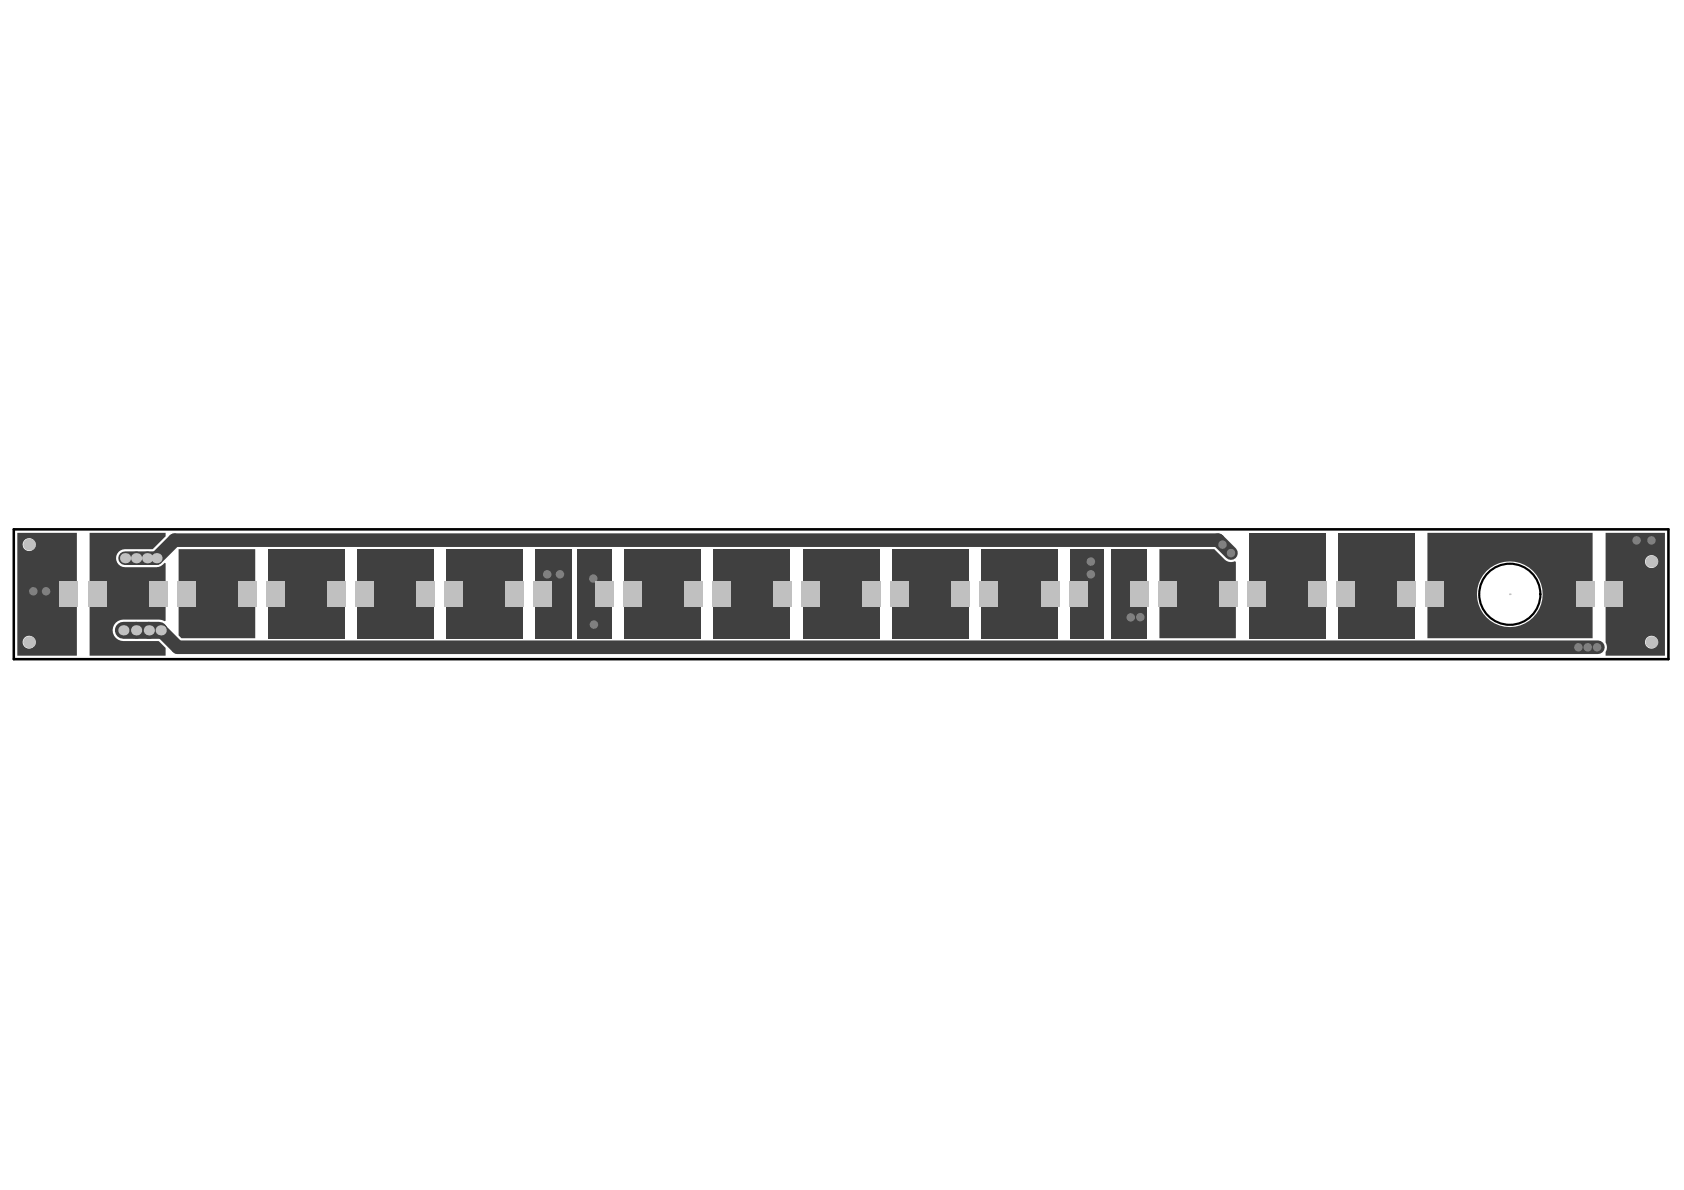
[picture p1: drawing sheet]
<svg xmlns="http://www.w3.org/2000/svg" width="297mm" height="210mm" viewBox="0 0 297 210" stroke-linecap="round" stroke-linejoin="round" font-family="sans-serif">
<g fill="#404040">
<path d="M188.8 96.9h6v15.7h-6z"/>
<path d="M101.8 96.9h6.1v15.7h-6.1z"/>
<path d="M236 94h13.5v18.6h-13.5z"/>
<path d="M204.5 96.9h9.7l1.8 1.8a1.57 1.57 0 0 0 1.8 .3l.2 .1v13.5h-13.5z"/>
<path d="M196 96.9h6.3v15.7h-6.3z"/>
<path d="M157.4 96.9h13.4v15.7h-13.4z"/>
<path d="M141.6 96.9h13.5v15.7h-13.5z"/>
<path d="M110.2 96.9h13.4v15.7h-13.4z"/>
<path d="M94.4 96.9h6.5v15.7h-6.5z"/>
<path d="M63 96.9h13.4v15.7h-13.4z"/>
<path d="M47.3 96.9h13.5v15.7h-13.5z"/>
<path d="M15.8 94h13.4v.6l-2.3 2.3h-4.8a1.59 1.59 0 0 0-1.6 1.6 1.59 1.59 0 0 0 1.6 1.6h5.5a1.84 1.84 0 0 0 1.4-.8h.2v10.2l-.2 .1-.9-.3h-6.3a1.89 1.89 0 0 0-1.9 1.9 1.89 1.89 0 0 0 1.9 1.9h6.2l1.2 1.2v1.4h-13.4z"/>
<path d="M220.3 94h13.5v18.6h-13.5z"/>
<path d="M173.1 96.9h13.5v15.7h-13.5z"/>
<path d="M125.9 96.9h13.5v15.7h-13.5z"/>
<path d="M78.7 96.9h13.5v15.7h-13.5z"/>
<path d="M31.5 96.9h13.5v15.7h-13l-.5-.5z"/>
<path d="M283.2 94v19.3a1.55 1.55 0 0 1 0 1.7v.7h10.5v-21.7zM290.2 99.1a1.14 1.14 0 0 1 2.2 0 1.14 1.14 0 0 1-2.2 0zM290.2 113.3a1.14 1.14 0 0 1 2.2 0 1.14 1.14 0 0 1-2.2 0z"/>
<path d="M3.1 94v21.7h10.5v-21.7zM4 96.1a1.15 1.15 0 0 1 2.3 0 1.15 1.15 0 0 1-2.3 0zM4 113.3a1.15 1.15 0 0 1 2.3 0 1.15 1.15 0 0 1-2.3 0z"/>
<path d="M251.8 94v18.6h29.1v-18.6zM260.5 104.8a5.8 5.8 0 0 1 11.6 0 5.8 5.8 0 0 1-11.6 0z"/>
</g>
<path d="M217.1 97.6l-2.3-2.3h-184l-3.2 3.2h-5.5M28.1 111.2h.3l2.9 3h250.6" fill="none" stroke="#404040" stroke-width="2.4"/>
<path d="M21.8 111.2h6.3" fill="none" stroke="#404040" stroke-width="3"/>
<g fill="#808080">
<circle cx="104.7" cy="102.1" r=".75"/>
<circle cx="199.5" cy="108.9" r=".75"/>
<circle cx="201.1" cy="108.9" r=".75"/>
<circle cx="104.8" cy="110.2" r=".75"/>
<circle cx="192.4" cy="99.1" r=".75"/>
<circle cx="291.3" cy="95.3" r=".75"/>
<circle cx="288.7" cy="95.3" r=".75"/>
<circle cx="192.4" cy="101.3" r=".75"/>
<circle cx="96.5" cy="101.3" r=".75"/>
<circle cx="98.8" cy="101.3" r=".75"/>
<circle cx="5.9" cy="104.3" r=".75"/>
<circle cx="8.1" cy="104.3" r=".75"/>
<circle cx="217.1" cy="97.6" r=".75"/>
<circle cx="215.6" cy="96.1" r=".75"/>
<circle cx="281.7" cy="114.2" r=".75"/>
<circle cx="280.1" cy="114.2" r=".75"/>
<circle cx="278.4" cy="114.2" r=".75"/>
<circle cx="26.3" cy="111.2" r=".75"/>
<circle cx="26" cy="98.5" r=".75"/>
<circle cx="24" cy="111.2" r=".75"/>
<circle cx="24" cy="98.5" r=".75"/>
<circle cx="28.4" cy="111.2" r=".75"/>
<circle cx="27.6" cy="98.5" r=".75"/>
<circle cx="21.8" cy="111.2" r=".75"/>
<circle cx="22.1" cy="98.5" r=".75"/>
</g>
<g fill="#404040">
<circle cx="291.3" cy="99.1" r=".75"/>
<circle cx="5.1" cy="96.1" r=".75"/>
<circle cx="291.3" cy="113.3" r=".75"/>
<circle cx="5.1" cy="113.3" r=".75"/>
</g>
<g fill="#404040">
<path d="M283.1 102.7h3v4.2h-3z" fill-rule="evenodd"/>
<path d="M278.1 102.7h3v4.2h-3z" fill-rule="evenodd"/>
<path d="M246.6 102.7h3v4.2h-3z" fill-rule="evenodd"/>
<path d="M251.6 102.7h3v4.2h-3z" fill-rule="evenodd"/>
<path d="M235.9 102.7h3v4.2h-3z" fill-rule="evenodd"/>
<path d="M215.2 102.7h3v4.2h-3z" fill-rule="evenodd"/>
<path d="M204.4 102.7h3v4.2h-3z" fill-rule="evenodd"/>
<path d="M199.5 102.7h2.9v4.2h-2.9z" fill-rule="evenodd"/>
<path d="M188.7 102.7h3v4.2h-3z" fill-rule="evenodd"/>
<path d="M172.9 102.7h3v4.2h-3z" fill-rule="evenodd"/>
<path d="M168 102.7h3v4.2h-3z" fill-rule="evenodd"/>
<path d="M152.3 102.7h3v4.2h-3z" fill-rule="evenodd"/>
<path d="M157.2 102.7h3v4.2h-3z" fill-rule="evenodd"/>
<path d="M141.5 102.7h3v4.2h-3z" fill-rule="evenodd"/>
<path d="M136.5 102.7h3v4.2h-3z" fill-rule="evenodd"/>
<path d="M125.7 102.7h3v4.2h-3z" fill-rule="evenodd"/>
<path d="M120.8 102.7h3v4.2h-3z" fill-rule="evenodd"/>
<path d="M105.1 102.7h3v4.2h-3z" fill-rule="evenodd"/>
<path d="M89.3 102.7h3v4.2h-3z" fill-rule="evenodd"/>
<path d="M94.3 102.7h3v4.2h-3z" fill-rule="evenodd"/>
<path d="M78.5 102.7h3v4.2h-3z" fill-rule="evenodd"/>
<path d="M57.9 102.7h3v4.2h-3z" fill-rule="evenodd"/>
<path d="M47.1 102.7h3v4.2h-3z" fill-rule="evenodd"/>
<path d="M42.1 102.7h3v4.2h-3z" fill-rule="evenodd"/>
<path d="M31.4 102.7h2.9v4.2h-2.9z" fill-rule="evenodd"/>
<path d="M15.6 102.7h3v4.2h-3z" fill-rule="evenodd"/>
<path d="M10.7 102.7h3v4.2h-3z" fill-rule="evenodd"/>
<path d="M230.9 102.7h3v4.2h-3z" fill-rule="evenodd"/>
<path d="M183.7 102.7h3v4.2h-3z" fill-rule="evenodd"/>
<path d="M220.1 102.7h3v4.2h-3z" fill-rule="evenodd"/>
<path d="M110 102.7h3v4.2h-3z" fill-rule="evenodd"/>
<path d="M62.8 102.7h3v4.2h-3z" fill-rule="evenodd"/>
<path d="M73.6 102.7h3v4.2h-3z" fill-rule="evenodd"/>
<path d="M26.4 102.7h3v4.2h-3z" fill-rule="evenodd"/>
</g>
<path d="M2.4 93.4h291.9v22.9h-291.9z" fill="none" stroke="#000" stroke-width=".45"/>
<circle cx="266.3" cy="104.8" r="5.4" fill="none" stroke="#000" stroke-width=".38"/>
<g fill="#c0c0c0">
<circle cx="26.3" cy="111.2" r=".9"/>
<circle cx="26" cy="98.5" r=".9"/>
<circle cx="24" cy="111.2" r=".9"/>
<circle cx="24" cy="98.5" r=".9"/>
<circle cx="28.4" cy="111.2" r=".9"/>
<circle cx="27.6" cy="98.5" r=".9"/>
<circle cx="21.8" cy="111.2" r=".9"/>
<circle cx="22.1" cy="98.5" r=".9"/>
<circle cx="266.3" cy="104.8" r=".15"/>
<circle cx="291.3" cy="99.1" r="1.05"/>
<circle cx="5.1" cy="96.1" r="1.05"/>
<circle cx="291.3" cy="113.3" r="1.05"/>
<circle cx="5.1" cy="113.3" r="1.05"/>
</g>
<g fill="#c0c0c0">
<path d="M282.9 102.6h3.3v4.5h-3.3z" fill-rule="evenodd"/>
<path d="M278 102.6h3.3v4.5h-3.3z" fill-rule="evenodd"/>
<path d="M246.5 102.6h3.3v4.5h-3.3z" fill-rule="evenodd"/>
<path d="M251.4 102.6h3.3v4.5h-3.3z" fill-rule="evenodd"/>
<path d="M235.7 102.6h3.3v4.5h-3.3z" fill-rule="evenodd"/>
<path d="M215 102.6h3.3v4.5h-3.3z" fill-rule="evenodd"/>
<path d="M204.2 102.6h3.3v4.5h-3.3z" fill-rule="evenodd"/>
<path d="M199.3 102.6h3.3v4.5h-3.3z" fill-rule="evenodd"/>
<path d="M188.5 102.6h3.3v4.5h-3.3z" fill-rule="evenodd"/>
<path d="M172.8 102.6h3.3v4.5h-3.3z" fill-rule="evenodd"/>
<path d="M167.8 102.6h3.3v4.5h-3.3z" fill-rule="evenodd"/>
<path d="M152.1 102.6h3.3v4.5h-3.3z" fill-rule="evenodd"/>
<path d="M157.1 102.6h3.3v4.5h-3.3z" fill-rule="evenodd"/>
<path d="M141.3 102.6h3.3v4.5h-3.3z" fill-rule="evenodd"/>
<path d="M136.4 102.6h3.3v4.5h-3.3z" fill-rule="evenodd"/>
<path d="M125.6 102.6h3.3v4.5h-3.3z" fill-rule="evenodd"/>
<path d="M120.6 102.6h3.3v4.5h-3.3z" fill-rule="evenodd"/>
<path d="M104.9 102.6h3.3v4.5h-3.3z" fill-rule="evenodd"/>
<path d="M89.2 102.6h3.3v4.5h-3.3z" fill-rule="evenodd"/>
<path d="M94.1 102.6h3.3v4.5h-3.3z" fill-rule="evenodd"/>
<path d="M78.4 102.6h3.3v4.5h-3.3z" fill-rule="evenodd"/>
<path d="M57.7 102.6h3.3v4.5h-3.3z" fill-rule="evenodd"/>
<path d="M46.9 102.6h3.3v4.5h-3.3z" fill-rule="evenodd"/>
<path d="M42 102.6h3.3v4.5h-3.3z" fill-rule="evenodd"/>
<path d="M31.2 102.6h3.3v4.5h-3.3z" fill-rule="evenodd"/>
<path d="M15.5 102.6h3.3v4.5h-3.3z" fill-rule="evenodd"/>
<path d="M10.5 102.6h3.3v4.5h-3.3z" fill-rule="evenodd"/>
<path d="M230.8 102.6h3.3v4.5h-3.3z" fill-rule="evenodd"/>
<path d="M183.6 102.6h3.3v4.5h-3.3z" fill-rule="evenodd"/>
<path d="M220 102.6h3.3v4.5h-3.3z" fill-rule="evenodd"/>
<path d="M109.9 102.6h3.3v4.5h-3.3z" fill-rule="evenodd"/>
<path d="M62.7 102.6h3.3v4.5h-3.3z" fill-rule="evenodd"/>
<path d="M73.4 102.6h3.3v4.5h-3.3z" fill-rule="evenodd"/>
<path d="M26.3 102.6h3.3v4.5h-3.3z" fill-rule="evenodd"/>
</g>
</svg>
